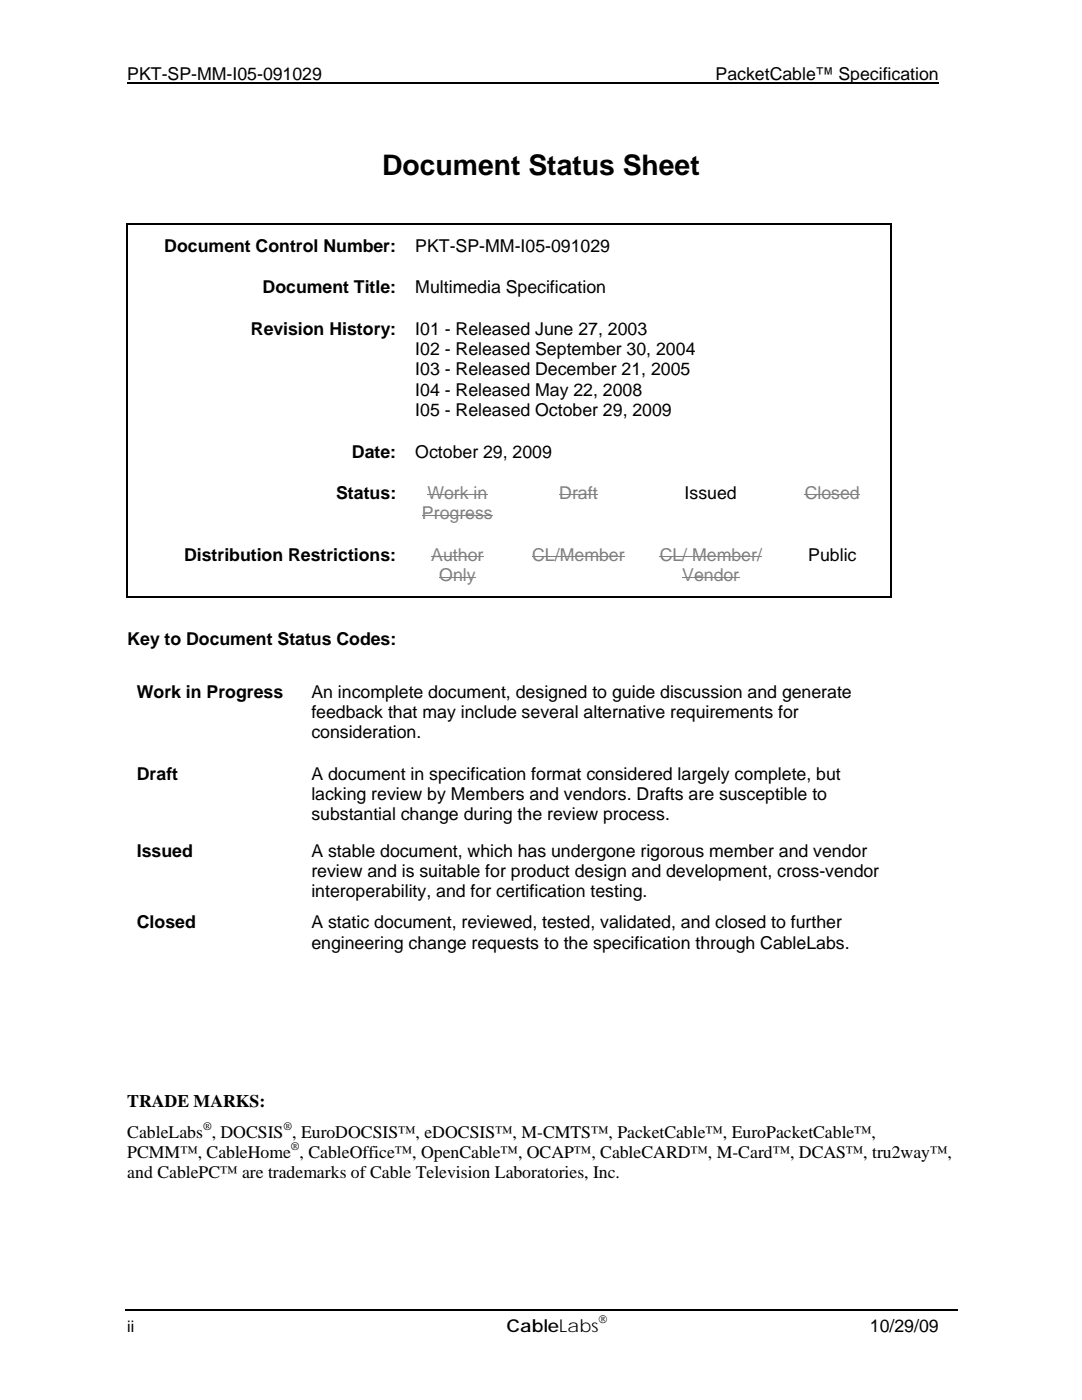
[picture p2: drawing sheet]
<svg xmlns="http://www.w3.org/2000/svg" width="216mm" height="279mm" viewBox="0 0 216 279" stroke-linecap="round" stroke-linejoin="round" font-family="sans-serif">
<defs><g id="words">
<text font-size="5.7" x="76.3" y="34.9">Document Status Sheet</text>
<g font-size="3.5">
<text x="25.4" y="16">PKT-SP-MM-I05-091029</text>
<text x="142.8" y="16">PacketCable™ Specification</text>
<text x="32.8" y="50.3">Document Control Number:</text>
<text x="82.9" y="50.2">PKT-SP-MM-I05-091029</text>
<text x="52.4" y="58.5">Document Title:</text>
<text x="82.9" y="58.5">Multimedia Specification</text>
<text x="50.1" y="66.8">Revision History:</text>
<text x="82.9" y="66.8">I01 - Released June 27, 2003</text>
<text x="82.9" y="70.9">I02 - Released September 30, 2004</text>
<text x="82.9" y="74.9">I03 - Released December 21, 2005</text>
<text x="82.9" y="79">I04 - Released May 22, 2008</text>
<text x="82.9" y="83">I05 - Released October 29, 2009</text>
<text x="70.2" y="91.4">Date:</text>
<text x="82.9" y="91.3">October 29, 2009</text>
<text x="67.1" y="99.6">Status:</text>
<text x="136.6" y="99.6">Issued</text>
<text x="36.7" y="112">Distribution Restrictions:</text>
<text x="161.3" y="112">Public</text>
<text x="25.4" y="128.8">Key to Document Status Codes:</text>
<text x="27.3" y="139.2">Work in Progress</text>
<text x="62.1" y="139.2">An incomplete document, designed to guide discussion and generate</text>
<text x="62.1" y="143.3">feedback that may include several alternative requirements for</text>
<text x="62.1" y="147.3">consideration.</text>
<text x="27.3" y="155.6">Draft</text>
<text x="62.1" y="155.6">A document in specification format considered largely complete, but</text>
<text x="62.1" y="159.7">lacking review by Members and vendors. Drafts are susceptible to</text>
<text x="62.1" y="163.7">substantial change during the review process.</text>
<text x="27.3" y="171">Issued</text>
<text x="62.1" y="171">A stable document, which has undergone rigorous member and vendor</text>
<text x="62.1" y="175">review and is suitable for product design and development, cross-vendor</text>
<text x="62.1" y="179.1">interoperability, and for certification testing.</text>
<text x="27.3" y="185.3">Closed</text>
<text x="62.1" y="185.3">A static document, reviewed, tested, validated, and closed to further</text>
<text x="62.1" y="189.3">engineering change requests to the specification through CableLabs.</text>
<text x="25.4" y="220.9">TRADE MARKS:</text>
<text x="25.4" y="227">CableLabs , DOCSIS , EuroDOCSIS™, eDOCSIS™, M-CMTS™, PacketCable™, EuroPacketCable™,</text>
<text x="25.4" y="231.1">PCMM™, CableHome , CableOffice™, OpenCable™, OCAP™, CableCARD™, M-Card™, DCAS™, tru2way™,</text>
<text x="25.4" y="235.1">and CablePC™ are trademarks of Cable Television Laboratories, Inc.</text>
<text x="101.1" y="265.9">CableLabs</text>
<text x="173.6" y="265.9">10/29/09</text>
</g>
<g font-size="3.5" fill="#808080">
<text x="85.3" y="99.6">Work in</text>
<text x="111.6" y="99.6">Draft</text>
<text x="160.6" y="99.6">Closed</text>
<text x="84.2" y="103.7">Progress</text>
<text x="86.1" y="112">Author</text>
<text x="106.2" y="112">CL/Member</text>
<text x="131.6" y="112">CL/ Member/</text>
<text x="87.7" y="116">Only</text>
<text x="136.1" y="116">Vendor</text>
</g>
<text font-size="3.2" x="25.4" y="265.9">ii</text>
<g font-size="2.3">
<text x="40.5" y="225.4">®</text>
<text x="56.6" y="225.4">®</text>
<text x="58" y="229.5">®</text>
<text x="119.4" y="264">®</text>
</g>
</g></defs>
<path d="M25.4 16.5h161.9M25.3 44.7h152.4M25.4 44.9v74.3M177.8 44.9v74.3M25.3 119.1h152.4M24.9 261.5h166.1" fill="none" stroke="#000" stroke-width=".25"/>
<path d="M25.3 44.6h.2v.3h-.2zM177.7 44.6h.2v.3h-.2zM177.7 118.9h.2v.3h-.2z" fill="#000"/>
<path d="M85.3 98.8h12M111.6 98.8h7.7M160.6 98.8h11M84.2 102.8h14.1M86.1 111.1h10.4M87.7 115.2h7.2M106.2 111.1h18.5M131.6 111.1h20.4M136.1 115.2h11.4" fill="none" stroke="#808080" stroke-width=".2"/>
<use href="#words"/>
</svg>
